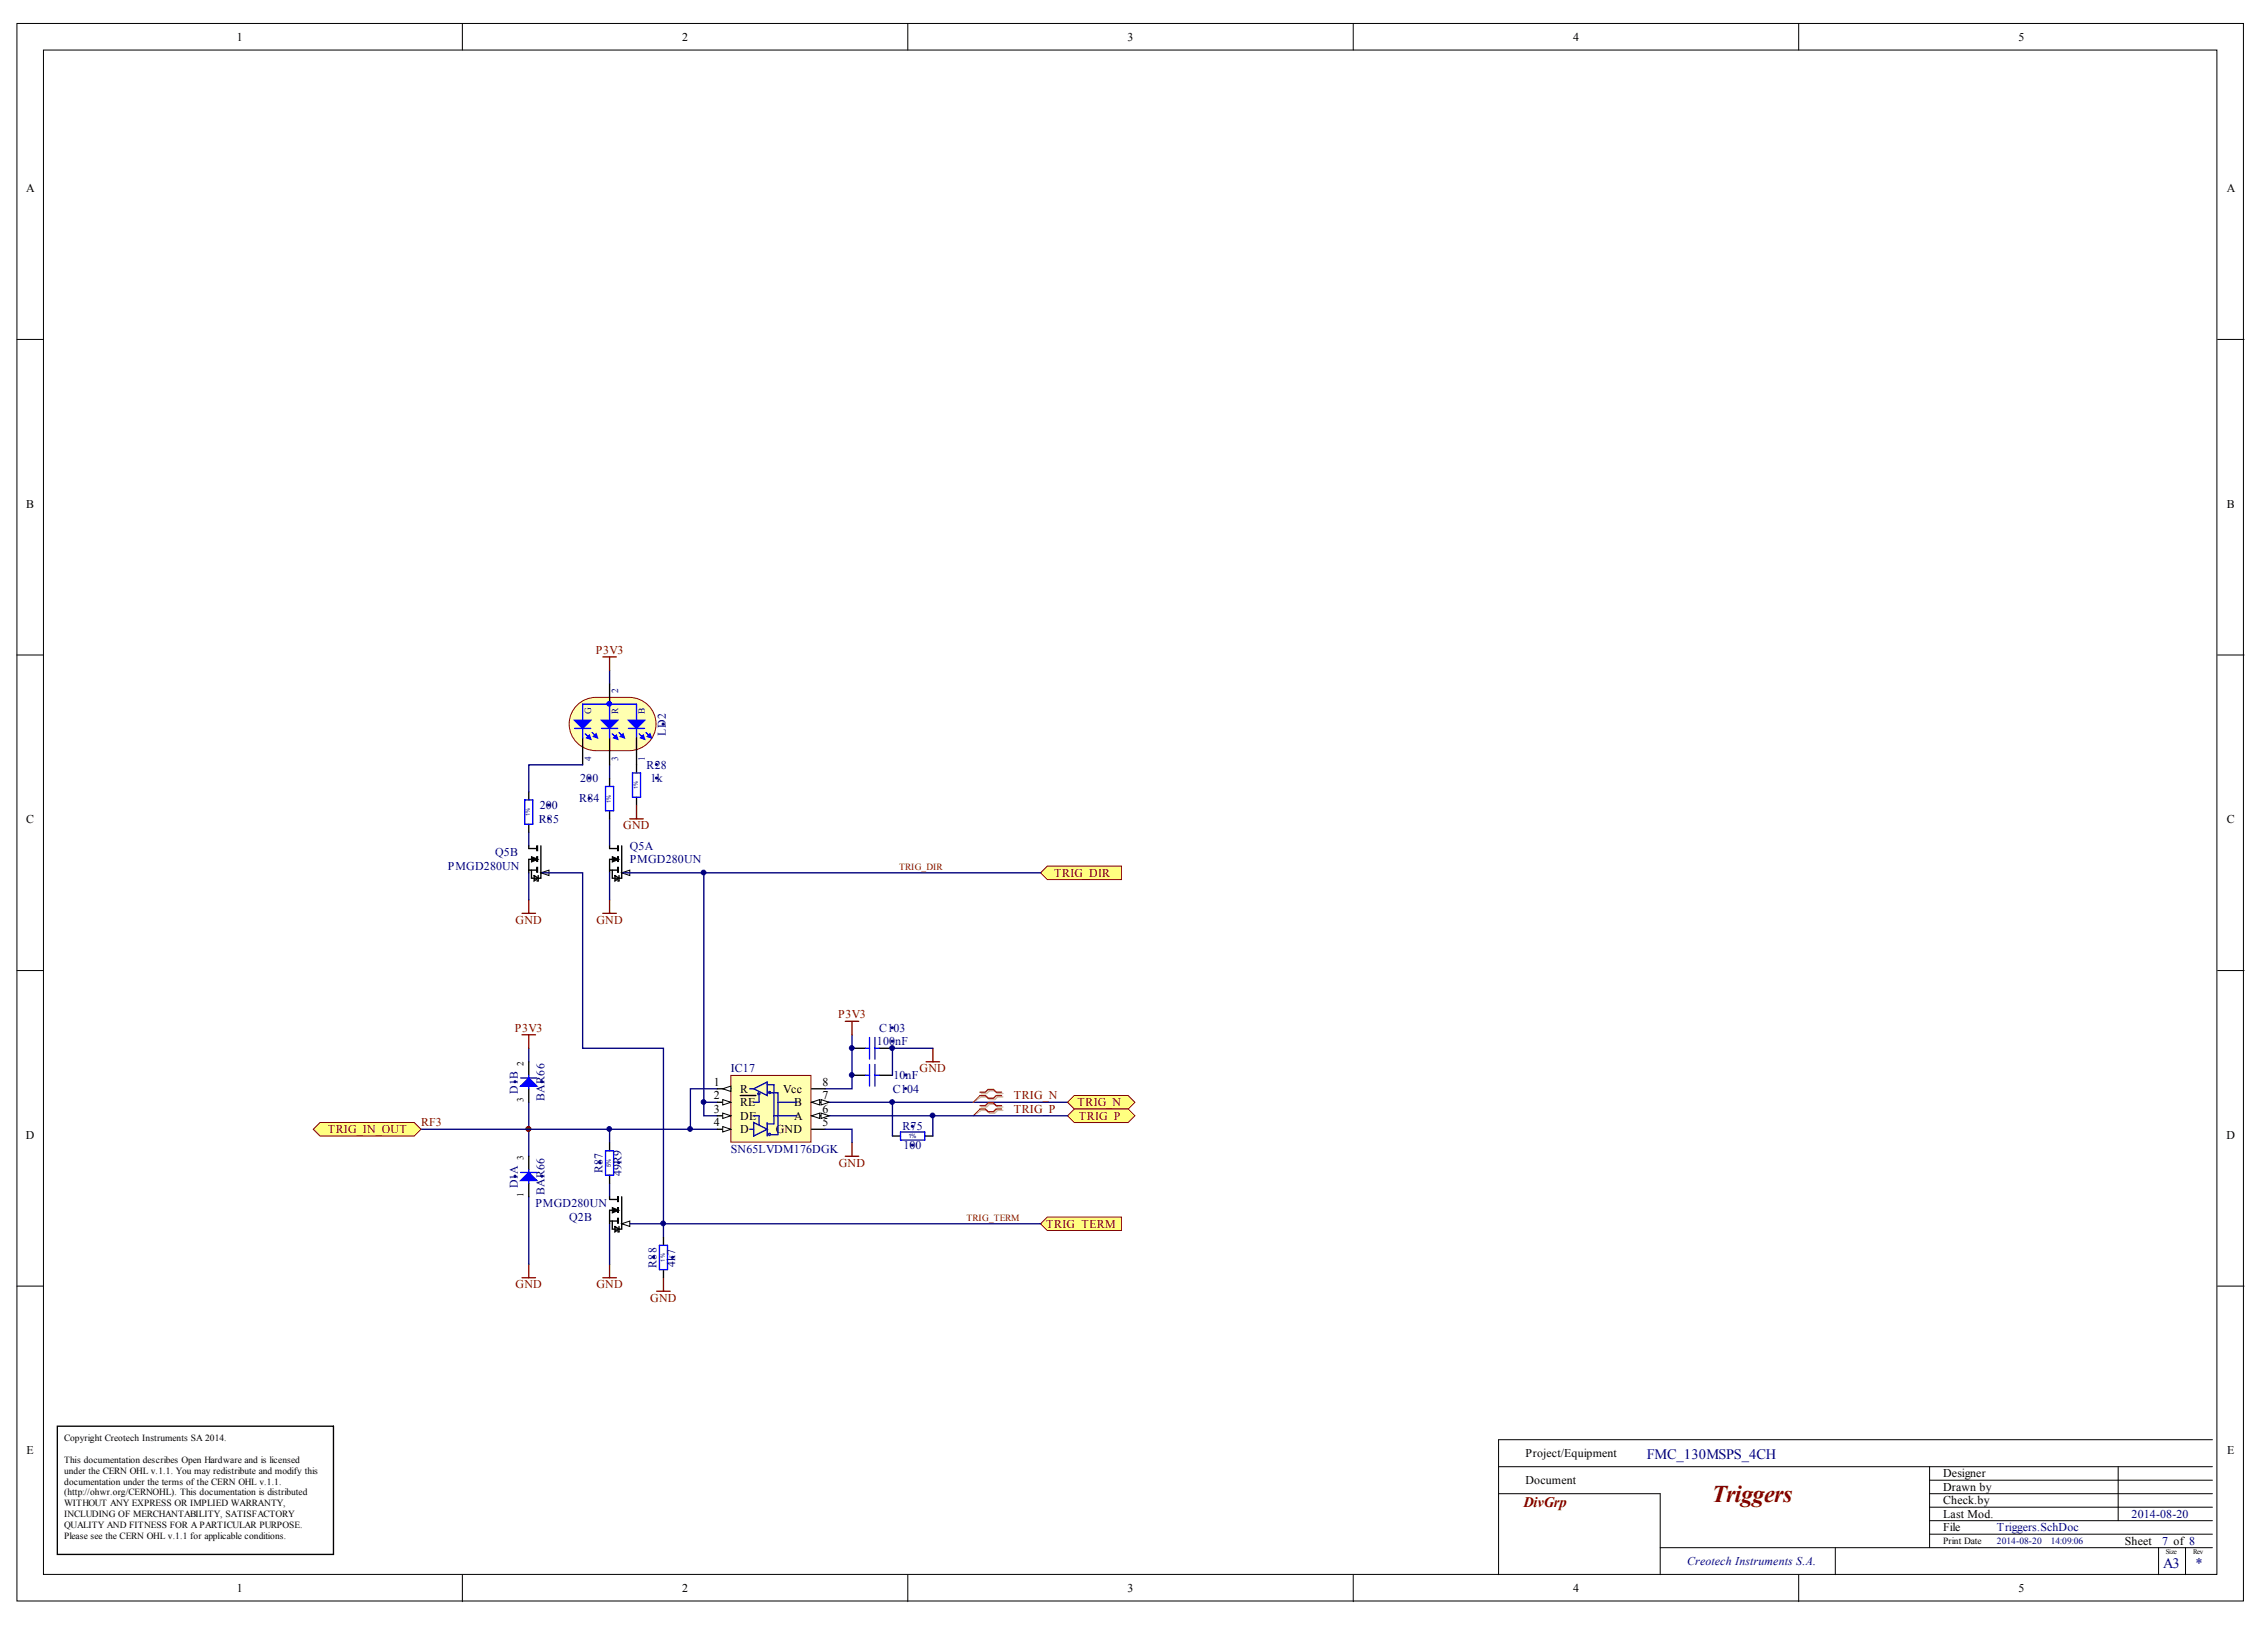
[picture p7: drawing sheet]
<svg xmlns="http://www.w3.org/2000/svg" width="283mm" height="203mm" viewBox="0 0 283 203" stroke-linecap="round" stroke-linejoin="round" font-family="sans-serif">
<defs><g id="words">
<text font-size="3" fill="#800000" x="213.7" y="187.4">Triggers</text>
<g font-size="1.8" fill="#000080">
<text x="205.5" y="182">FMC_130MSPS_4CH</text>
<text x="270" y="195.6">A3</text>
<text x="274" y="195.6">*</text>
</g>
<text font-size="1.8" fill="#800000" x="190.1" y="187.9">DivGrp</text>
<g font-size="1.5">
<text x="29.5" y="5.1">1</text>
<text x="85.1" y="5.1">2</text>
<text x="140.7" y="5.1">3</text>
<text x="196.3" y="5.1">4</text>
<text x="251.9" y="5.1">5</text>
<text x="3.3" y="24">A</text>
<text x="277.9" y="24">A</text>
<text x="3.3" y="63.3">B</text>
<text x="277.9" y="63.3">B</text>
<text x="3.3" y="102.7">C</text>
<text x="277.9" y="102.7">C</text>
<text x="89.1" y="135.5">1</text>
<text x="89.1" y="137.1">2</text>
<text x="92.4" y="136.3">R</text>
<text x="92.4" y="138">RE</text>
<text x="97.7" y="136.3">Vcc</text>
<text x="99.1" y="138">B</text>
<text x="102.6" y="135.5">8</text>
<text x="102.6" y="137.1">7</text>
<text x="3.2" y="142.1">D</text>
<text x="89.1" y="140.5">4</text>
<text x="89.1" y="138.8">3</text>
<text x="92.4" y="141.3">D</text>
<text x="92.4" y="139.7">DE</text>
<text x="96.8" y="141.3">GND</text>
<text x="99.1" y="139.7">A</text>
<text x="102.6" y="140.5">5</text>
<text x="102.6" y="138.8">6</text>
<text x="277.9" y="142.1">D</text>
<text x="3.3" y="181.4">E</text>
<text x="190.4" y="181.8">Project/Equipment</text>
<text x="190.4" y="185.1">Document</text>
<text x="242.5" y="184.3">Designer</text>
<text x="242.5" y="186">Drawn by</text>
<text x="278" y="181.4">E</text>
<text x="242.5" y="191">File</text>
<text x="242.5" y="187.6">Check.by</text>
<text x="242.5" y="189.3">Last Mod.</text>
<text x="265.2" y="192.7">Sheet</text>
<text x="29.5" y="198.6">1</text>
<text x="85.1" y="198.6">2</text>
<text x="140.7" y="198.6">3</text>
<text x="196.3" y="198.6">4</text>
<text x="251.9" y="198.6">5</text>
</g>
<g font-size="1.5" fill="#800000">
<text x="74.3" y="81.6">P3V3</text>
<text x="77.8" y="103.5">GND</text>
<text x="131.6" y="109.4">TRIG_DIR</text>
<text x="64.3" y="115.2">GND</text>
<text x="74.4" y="115.2">GND</text>
<text x="64.3" y="128.7">P3V3</text>
<text x="104.6" y="127">P3V3</text>
<text x="114.8" y="133.8">GND</text>
<text x="126.5" y="137.1">TRIG_N</text>
<text x="134.5" y="138">TRIG_N</text>
<text x="40.9" y="141.3">TRIG_IN_OUT</text>
<text x="52.5" y="140.5">RF3</text>
<text x="126.5" y="138.8">TRIG_P</text>
<text x="134.6" y="139.7">TRIG_P</text>
<text x="104.7" y="145.6">GND</text>
<text x="130.6" y="153.1">TRIG_TERM</text>
<text x="64.3" y="160.7">GND</text>
<text x="74.4" y="160.7">GND</text>
<text x="81.2" y="162.4">GND</text>
</g>
<g font-size="1.5" fill="#000080">
<text x="80.7" y="95.9">R28</text>
<text x="83.1" y="91.8" transform="rotate(-90 83.1 91.8)">LD2</text>
<text x="67.4" y="100.9">200</text>
<text x="72.3" y="100.1">R84</text>
<text x="72.4" y="97.6">200</text>
<text x="81.2" y="97.6">1k</text>
<text x="61.8" y="106.8">Q5B</text>
<text x="67.3" y="102.6">R85</text>
<text x="78.6" y="106">Q5A</text>
<text x="78.6" y="107.7">PMGD280UN</text>
<text x="55.9" y="108.5">PMGD280UN</text>
<text x="109.4" y="130.4">100nF</text>
<text x="109.7" y="128.7">C103</text>
<text x="64.6" y="136.4" transform="rotate(-90 64.6 136.4)">D1B</text>
<text x="68" y="137.3" transform="rotate(-90 68 137.3)">BAR66</text>
<text x="91.2" y="133.8">IC17</text>
<text x="111.4" y="136.3">C104</text>
<text x="111.5" y="134.6">10nF</text>
<text x="91.2" y="143.9">SN65LVDM176DGK</text>
<text x="112.6" y="141">R75</text>
<text x="112.8" y="143.4">100</text>
<text x="64.6" y="148.2" transform="rotate(-90 64.6 148.2)">D1A</text>
<text x="68" y="149.1" transform="rotate(-90 68 149.1)">BAR66</text>
<text x="75.2" y="146.3" transform="rotate(-90 75.2 146.3)">R87</text>
<text x="77.6" y="146.7" transform="rotate(-90 77.6 146.7)">49R9</text>
<text x="66.8" y="150.6">PMGD280UN</text>
<text x="71" y="152.3">Q2B</text>
<text x="81.9" y="158.1" transform="rotate(-90 81.9 158.1)">R88</text>
<text x="84.3" y="158" transform="rotate(-90 84.3 158)">4k7</text>
<text x="249.2" y="191">Triggers.SchDoc</text>
<text x="266" y="189.3">2014-08-20</text>
<text x="210.6" y="195.2">Creotech Instruments S.A.</text>
<text x="269.8" y="192.7">7 of 8</text>
</g>
<g font-size="1.2" fill="#000080">
<text x="73.8" y="89.1" transform="rotate(-90 73.8 89.1)">G</text>
<text x="77.1" y="89.1" transform="rotate(-90 77.1 89.1)">R</text>
<text x="77.1" y="86.5" transform="rotate(-90 77.1 86.5)">2</text>
<text x="80.5" y="89.1" transform="rotate(-90 80.5 89.1)">B</text>
<text x="73.8" y="94.9" transform="rotate(-90 73.8 94.9)">4</text>
<text x="77.1" y="94.9" transform="rotate(-90 77.1 94.9)">3</text>
<text x="80.5" y="94.9" transform="rotate(-90 80.5 94.9)">1</text>
<text x="249.2" y="192.6">2014-08-20</text>
<text x="255.9" y="192.6">14:09:06</text>
</g>
<g font-size="1.2" fill="#800000">
<text x="112.2" y="108.6">TRIG_DIR</text>
<text x="120.6" y="152.4">TRIG_TERM</text>
</g>
<g font-size="1.2">
<text x="65.3" y="137.5" transform="rotate(-90 65.3 137.5)">3</text>
<text x="65.3" y="133" transform="rotate(-90 65.3 133)">2</text>
<text x="65.3" y="149.3" transform="rotate(-90 65.3 149.3)">1</text>
<text x="65.3" y="144.7" transform="rotate(-90 65.3 144.7)">3</text>
<text x="8" y="179.8">Copyright Creotech Instruments SA 2014.</text>
<text x="8" y="182.5">This documentation describes Open Hardware and is licensed</text>
<text x="8" y="183.8">under the CERN OHL v.1.1. You may redistribute and modify this</text>
<text x="8" y="185.2">documentation under the terms of the CERN OHL v.1.1.</text>
<text x="8" y="186.5">(http://ohwr.org/CERNOHL). This documentation is distributed</text>
<text x="8" y="187.9">WITHOUT ANY EXPRESS OR IMPLIED WARRANTY,</text>
<text x="8" y="189.2">INCLUDING OF MERCHANTABILITY, SATISFACTORY</text>
<text x="8" y="190.6">QUALITY AND FITNESS FOR A PARTICULAR PURPOSE.</text>
<text x="8" y="191.9">Please see the CERN OHL v.1.1 for applicable conditions.</text>
<text x="242.5" y="192.6">Print Date</text>
</g>
<g font-size=".9">
<text x="270.3" y="193.8">Size</text>
<text x="273.7" y="193.8">Rev</text>
</g>
<g font-size=".7" fill="#000080">
<text x="66.1" y="101.8" transform="rotate(-90 66.1 101.8)">1%</text>
<text x="76.2" y="100.2" transform="rotate(-90 76.2 100.2)">1%</text>
<text x="79.6" y="98.5" transform="rotate(-90 79.6 98.5)">1%</text>
<text x="113.4" y="142">1%</text>
<text x="76.2" y="145.6" transform="rotate(-90 76.2 145.6)">5%</text>
<text x="83" y="157.4" transform="rotate(-90 83 157.4)">1%</text>
</g>
</g></defs>
<g fill="#fff" stroke="#000" stroke-width=".12">
<path d="M2.1 2.9h277.9v196.8h-277.9z"/>
<path d="M5.4 6.2h271.3v190.2h-271.3z"/>
</g>
<g fill="none" stroke="#000" stroke-width=".12">
<path d="M57.7 2.9v3.3M113.3 2.9v3.3M168.9 2.9v3.3M224.5 2.9v3.3M2.1 42.3h3.3M276.8 42.3h3.3M2.1 81.7h3.3M276.8 81.7h3.3M2.1 121.1h3.3M276.8 121.1h3.3M2.1 160.4h3.3M276.1 179.6h-89.1v16.8"/>
<path d="M276.8 160.4h3.3M57.7 196.5v3.3M113.3 196.5v3.3M168.9 196.5v3.3M187 186.3h20.2v10.1M187 183h89.1M207.2 193.1h68.9M224.5 196.5v3.3M229.1 193.1v3.3M240.8 183v10.1M240.8 184.6h35.3M240.8 186.3h35.3"/>
<path d="M240.8 188h35.3M240.8 189.7h35.3M240.8 191.4h35.3M264.4 183v6.7M269.4 193.1v3.3M272.8 193.1v3.3"/>
</g>
<circle cx="65.9" cy="140.8" r=".29" fill="#000080" stroke="#000080" stroke-width=".12"/>
<path d="M7.2 177.9h34.4v16h-34.4z" fill="none" stroke="#000" stroke-width=".17"/>
<path d="M115.6 132.4h1.7M116.4 130.8v1.6M105.5 144.2h1.7M106.3 142.5v1.7" fill="none" stroke="#800000" stroke-width=".17"/>
<path d="M106.3 129.1v6.7h-3.3" fill="none" stroke="#000080" stroke-width=".17"/>
<path d="M130.7 108h9.3v1.7h-9.3l-.8-.8z" fill-rule="evenodd" fill="#ffff80" stroke="#800000" stroke-width=".12"/>
<path d="M103 137.5h30.2" fill="none" stroke="#000080" stroke-width=".17"/>
<g fill="#ffff80" stroke="#800000" stroke-width=".12">
<path d="M134.1 136.7h6.7l.8 .8-.8 .8h-6.7l-.9-.8z" fill-rule="evenodd"/>
<path d="M134.1 138.3h6.7l.8 .9-.8 .8h-6.7l-.9-.8z" fill-rule="evenodd"/>
</g>
<path d="M122.5 136.4h.6l.4-.3h.7l.3 .3h.7M122.5 136.8h.6l.4 .4h.7l.3-.4h.7M122.5 138.1h.6l.4-.3h.7l.3 .3h.7M122.5 138.5h.6l.4 .3h.7l.3-.3h.7" fill="none" stroke="#d0a3a3" stroke-width=".17"/>
<path d="M122.5 136.8l-1 .7M122.5 138.5l-1 .7" fill="none" stroke="#d0a3a3" stroke-width=".12"/>
<path d="M122.3 136.2h.7l.3-.3h.7l.3 .3h.7M122.3 136.7h.7l.3 .3h.7l.3-.3h.7M122.3 137.9h.7l.3-.3h.7l.3 .3h.7M122.3 138.3h.7l.3 .4h.7l.3-.4h.7" fill="none" stroke="#f00" stroke-width=".17"/>
<path d="M122.3 136.7l-.8 .8M122.3 138.3l-.8 .9" fill="none" stroke="#f00" stroke-width=".12"/>
<path d="M75.2 159.4h1.7M76.1 157.7v1.7" fill="none" stroke="#800000" stroke-width=".17"/>
<path d="M130.7 151.8h9.3v1.7h-9.3l-.8-.8z" fill-rule="evenodd" fill="#ffff80" stroke="#800000" stroke-width=".12"/>
<path d="M75.2 113.9h1.7M76.1 112.2v1.7M65.2 159.4h1.6M66 157.7v1.7M82.8 159.4v1.7M82 161.1h1.6" fill="none" stroke="#800000" stroke-width=".17"/>
<g fill="none" stroke="#000080" stroke-width=".17">
<path d="M76.1 83.6v1.7M76.1 95.4v1.7M76.1 102.1v3.4M66 130.8v1.6M66 137.5v6.7M103 139.2h30.2M52.5 140.9h37M66 149.3v8.4M76.1 140.9v1.6M76.1 147.6v1.7M76.1 152.7v5M77.8 152.7h52.1"/>
<path d="M82.8 152.7v1.6"/>
</g>
<circle cx="65.9" cy="140.8" r=".29" fill="#800000" stroke="#800000" stroke-width=".12"/>
<path d="M106.3 130.8h1.7M106.3 134.1h1.7M109.7 130.8h1.7M109.7 134.1h1.7M76.1 142.5v1.1M76.1 146.6v1M82.8 154.3v1M82.8 158.4v1" fill="none" stroke="#000" stroke-width=".17"/>
<path d="M108 130.8h.5M108 134.1h.5M108.5 129.4v2.7M108.5 132.8v2.7M109.2 129.4v2.7M109.2 132.8v2.7M109.2 130.8h.5M109.2 134.1h.5M75.6 143.6h1v3h-1zM82.3 155.3h1v3.1h-1z" fill="none" stroke="#00f" stroke-width=".17"/>
<g fill="#000080" stroke="#000080" stroke-width=".12">
<circle cx="81.6" cy="156.8" r=".12"/>
<circle cx="83.9" cy="156.8" r=".12"/>
<circle cx="111.3" cy="128.2" r=".12"/>
<circle cx="111.3" cy="129.9" r=".13"/>
<circle cx="113" cy="135.8" r=".12"/>
<circle cx="113" cy="134.1" r=".12"/>
<circle cx="74.9" cy="145" r=".13"/>
<circle cx="77.2" cy="145" r=".13"/>
</g>
<path d="M72 88a3.4 3.4 0 0 1 2.4-1h4.1a3.3 3.3 0 0 1 3.4 3.3 3.3 3.3 0 0 1-3.4 3.3h-4.1a3.3 3.3 0 0 1-3.1-2 3.3 3.3 0 0 1 .7-3.6z" fill="#ffffb0" stroke="#800000" stroke-width=".12"/>
<path d="M66 98.8v1M72.7 92v3.4M76.1 85.3v2.5M76.1 92v3.4M76.1 97.1v1M79.4 92v3.4M66 102.8v1M76.1 101.1v1M66 132.4v1.7M66 135.8v1.7M66 144.2v1.7M66 147.6v1.7" fill="none" stroke="#000" stroke-width=".17"/>
<g fill="none" stroke="#00f" stroke-width=".17">
<path d="M65.5 99.8h1v3h-1zM71.7 90.9h2M72.7 92v-4.2h6.7v4.2M73.1 91.5l.6 .7M73.9 91.4l.7 .6M75.1 90.9h2M75.6 98.1h1v3h-1zM76.1 87.8v4.2M76.4 91.5l.7 .7M77.3 91.4l.6 .6M78.4 90.9h2M79.8 91.5l.6 .7"/>
<path d="M80.6 91.4l.7 .6M65 134.5h2M66 134.1v1.7M65 146.3h2M66 145.9v1.7"/>
</g>
<g fill="#00f" stroke="#00f" stroke-width=".17">
<path d="M75.1 89.9h2l-1 1z"/>
<path d="M78.4 89.9h2l-1 1z"/>
<path d="M81.1 91.5l.2 .5-.5-.1z"/>
<path d="M80.3 91.7l.1 .5-.5-.2z"/>
<path d="M71.7 89.9h2l-1 1z"/>
<path d="M77.8 91.5l.1 .5-.5-.1z"/>
<path d="M76.9 91.7l.2 .5-.5-.2z"/>
<path d="M74.4 91.5l.2 .5-.5-.1z"/>
<path d="M73.6 91.7l.1 .5-.5-.2z"/>
<path d="M66 146.3l1 1h-2z"/>
<path d="M66 134.5l1 1h-2z"/>
</g>
<circle cx="76" cy="87.8" r=".29" fill="#00f" stroke="#00f" stroke-width=".12"/>
<g fill="#000080" stroke="#000080" stroke-width=".12">
<circle cx="82.8" cy="90.3" r=".13"/>
<circle cx="68.5" cy="102.1" r=".13"/>
<circle cx="68.5" cy="100.4" r=".13"/>
<circle cx="73.5" cy="99.6" r=".12"/>
<circle cx="73.5" cy="97" r=".13"/>
<circle cx="64.3" cy="146.7" r=".13"/>
<circle cx="67.6" cy="146.7" r=".13"/>
<circle cx="64.3" cy="134.9" r=".13"/>
<circle cx="67.6" cy="134.9" r=".13"/>
</g>
<path d="M65.2 113.9h1.6M66 112.2v1.7" fill="none" stroke="#800000" stroke-width=".17"/>
<path d="M72.7 95.4h-6.7v3.4M66 103.8v1.7" fill="none" stroke="#000080" stroke-width=".17"/>
<path d="M39.9 140h11.8l.8 .9-.8 .8h-11.8l-.8-.8z" fill-rule="evenodd" fill="#ffff80" stroke="#800000" stroke-width=".12"/>
<path d="M75.2 81.9h1.7M76.1 81.9v1.7M65.2 129.1h1.6M66 129.1v1.7M105.5 127.4h1.7M106.3 127.4v1.7" fill="none" stroke="#800000" stroke-width=".17"/>
<path d="M79.4 95.4v1M79.4 99.4v1.1M66 105.5v.3M67.5 108.9h.2" fill="none" stroke="#000" stroke-width=".17"/>
<path d="M78.9 96.4h1v3h-1z" fill="none" stroke="#00f" stroke-width=".17"/>
<g fill="#000080" stroke="#000080" stroke-width=".12">
<circle cx="81.9" cy="95.4" r=".13"/>
<circle cx="81.9" cy="97" r=".13"/>
</g>
<path d="M67.5 108.9l1-.4v.7z" fill="#fff" stroke="#000" stroke-width=".12"/>
<path d="M66 105.8h1M66 108.5h1M66.7 109.2l.5 .4-.5 .3zM67 107.2h-1v1.7M67.2 109.2v.7h-.2M67.5 105.5v4.1h-1.2v-1.1M76.1 105.5v.3M77.6 108.9h.2" fill="none" stroke="#000" stroke-width=".17"/>
<path d="M66.3 106.9l.9 .3-.9 .3z" fill="#000" stroke="#000" stroke-width=".12"/>
<path d="M67 108.2h.1v.6h-.1zM67 105.5h.1v.6h-.1zM67 106.9h.1v.5h-.1z" fill="#000" stroke="#000" stroke-width=".17"/>
<path d="M77.6 108.9l1-.4v.7z" fill="#fff" stroke="#000" stroke-width=".12"/>
<path d="M76.1 105.8h1M76.1 108.5h1M76.8 109.2l.5 .4-.5 .3zM77.1 107.2h-1v1.7M77.3 109.2v.7h-.2M77.6 105.5v4.1h-1.2v-1.1M76.1 149.3v.3M77.6 152.7h.2" fill="none" stroke="#000" stroke-width=".17"/>
<path d="M76.4 106.9l.9 .3-.9 .3z" fill="#000" stroke="#000" stroke-width=".12"/>
<path d="M77.1 108.2h.1v.6h-.1zM77.1 105.5h.1v.6h-.1zM77.1 106.9h.1v.5h-.1z" fill="#000" stroke="#000" stroke-width=".17"/>
<path d="M66 108.9v3.3M67.7 108.9h5v21.9h10.1v21.9M76.1 108.9v3.3M77.8 108.9h52.1M89.5 135.8h-3.3v5.1M116.4 130.8h-5v3.3" fill="none" stroke="#000080" stroke-width=".17"/>
<path d="M77.6 152.7l1-.4v.7z" fill="#fff" stroke="#000" stroke-width=".12"/>
<path d="M76.1 149.6h1M76.1 152.3h1M76.8 153l.5 .3-.5 .4zM77.1 151h-1v1.7M77.3 153v.7h-.2M77.6 149.3v4h-1.2v-1" fill="none" stroke="#000" stroke-width=".17"/>
<path d="M76.4 150.6l.9 .4-.9 .3z" fill="#000" stroke="#000" stroke-width=".12"/>
<path d="M77.1 152h.1v.6h-.1zM77.1 149.3h.1v.6h-.1zM77.1 150.6h.1v.6h-.1z" fill="#000" stroke="#000" stroke-width=".17"/>
<path d="M87.8 108.9v30.3h1.7M87.8 137.5h1.7" fill="none" stroke="#000080" stroke-width=".17"/>
<path d="M78.6 102.1h1.7M79.4 100.5v1.6" fill="none" stroke="#800000" stroke-width=".17"/>
<path d="M91.2 134.1h10v8.4h-10z" fill="#ffffb0" stroke="#800000" stroke-width=".12"/>
<path d="M101.3 135.8h1.7M101.3 139.2h1.7M101.3 140.9h1.7" fill="none" stroke="#000" stroke-width=".17"/>
<g fill="#fff" stroke="#000" stroke-width=".12">
<path d="M101.3 139.2l1-.4v.7z"/>
<path d="M102.5 138.8l1 .4-1 .3z"/>
</g>
<path d="M101.3 137.5h1.7" fill="none" stroke="#000" stroke-width=".17"/>
<g fill="#fff" stroke="#000" stroke-width=".12">
<path d="M101.3 137.5l1-.3v.6z"/>
<path d="M102.5 137.2l1 .3-1 .3z"/>
</g>
<path d="M89.5 135.8h1.7" fill="none" stroke="#000" stroke-width=".17"/>
<path d="M90.2 135.8l1-.3v.7z" fill="#fff" stroke="#000" stroke-width=".12"/>
<path d="M89.5 140.9h1.7" fill="none" stroke="#000" stroke-width=".17"/>
<path d="M90.2 140.5l1 .4-1 .3z" fill="#fff" stroke="#000" stroke-width=".12"/>
<path d="M89.5 139.2h1.7" fill="none" stroke="#000" stroke-width=".17"/>
<path d="M90.2 138.8l1 .4-1 .3z" fill="#fff" stroke="#000" stroke-width=".12"/>
<path d="M89.5 137.5h1.7" fill="none" stroke="#000" stroke-width=".17"/>
<path d="M90.2 137.2l1 .3-1 .3z" fill="#fff" stroke="#000" stroke-width=".12"/>
<path d="M92.4 136.7h1.9" fill="none" stroke="#000" stroke-width=".17"/>
<path d="M94.1 140l1.6 .9-1.6 .8zM95.7 140v1.7" fill="none" stroke="#0000b4" stroke-width=".17"/>
<circle cx="96" cy="141.5" r=".13" fill="#ffffb0" stroke="#0000b4" stroke-width=".17"/>
<path d="M94.1 135.8l1.6-.8v1.7z" fill="none" stroke="#0000b4" stroke-width=".17"/>
<circle cx="96" cy="136.3" r=".13" fill="#ffffb0" stroke="#0000b4" stroke-width=".17"/>
<path d="M93.6 135.8h.5M93.6 140.9h.5" fill="none" stroke="#0000b4" stroke-width=".17"/>
<circle cx="94.7" cy="136.4" r=".13" fill="#ffffb0" stroke="#0000b4" stroke-width=".17"/>
<path d="M94.1 139.2h.6v1.2M94.7 136.7v.8h-.6M95.7 135.3h.9v4.9h-.9M96.3 136.3h.8v5.2h-.8M96.6 139.2h2.8M97.1 137.5h2.3" fill="none" stroke="#0000b4" stroke-width=".17"/>
<path d="M111.4 137.5v4.2M116.4 139.2v2.5M103 140.9h3.3v1.6" fill="none" stroke="#000080" stroke-width=".17"/>
<path d="M111.4 141.7h1M115.4 141.7h1" fill="none" stroke="#000" stroke-width=".17"/>
<path d="M112.4 141.2h3v1h-3z" fill="none" stroke="#00f" stroke-width=".17"/>
<g fill="#000080" stroke="#000080" stroke-width=".12">
<circle cx="113.9" cy="140.5" r=".13"/>
<circle cx="113.9" cy="142.8" r=".13"/>
<circle cx="76" cy="140.8" r=".29"/>
<circle cx="82.8" cy="152.6" r=".29"/>
<circle cx="86.1" cy="140.8" r=".29"/>
<circle cx="87.8" cy="137.5" r=".29"/>
<circle cx="87.8" cy="108.8" r=".29"/>
<circle cx="106.3" cy="134.1" r=".29"/>
<circle cx="106.3" cy="130.7" r=".3"/>
<circle cx="111.3" cy="137.5" r=".29"/>
<circle cx="111.3" cy="130.7" r=".3"/>
<circle cx="116.4" cy="139.1" r=".29"/>
</g>
<use href="#words"/>
</svg>
